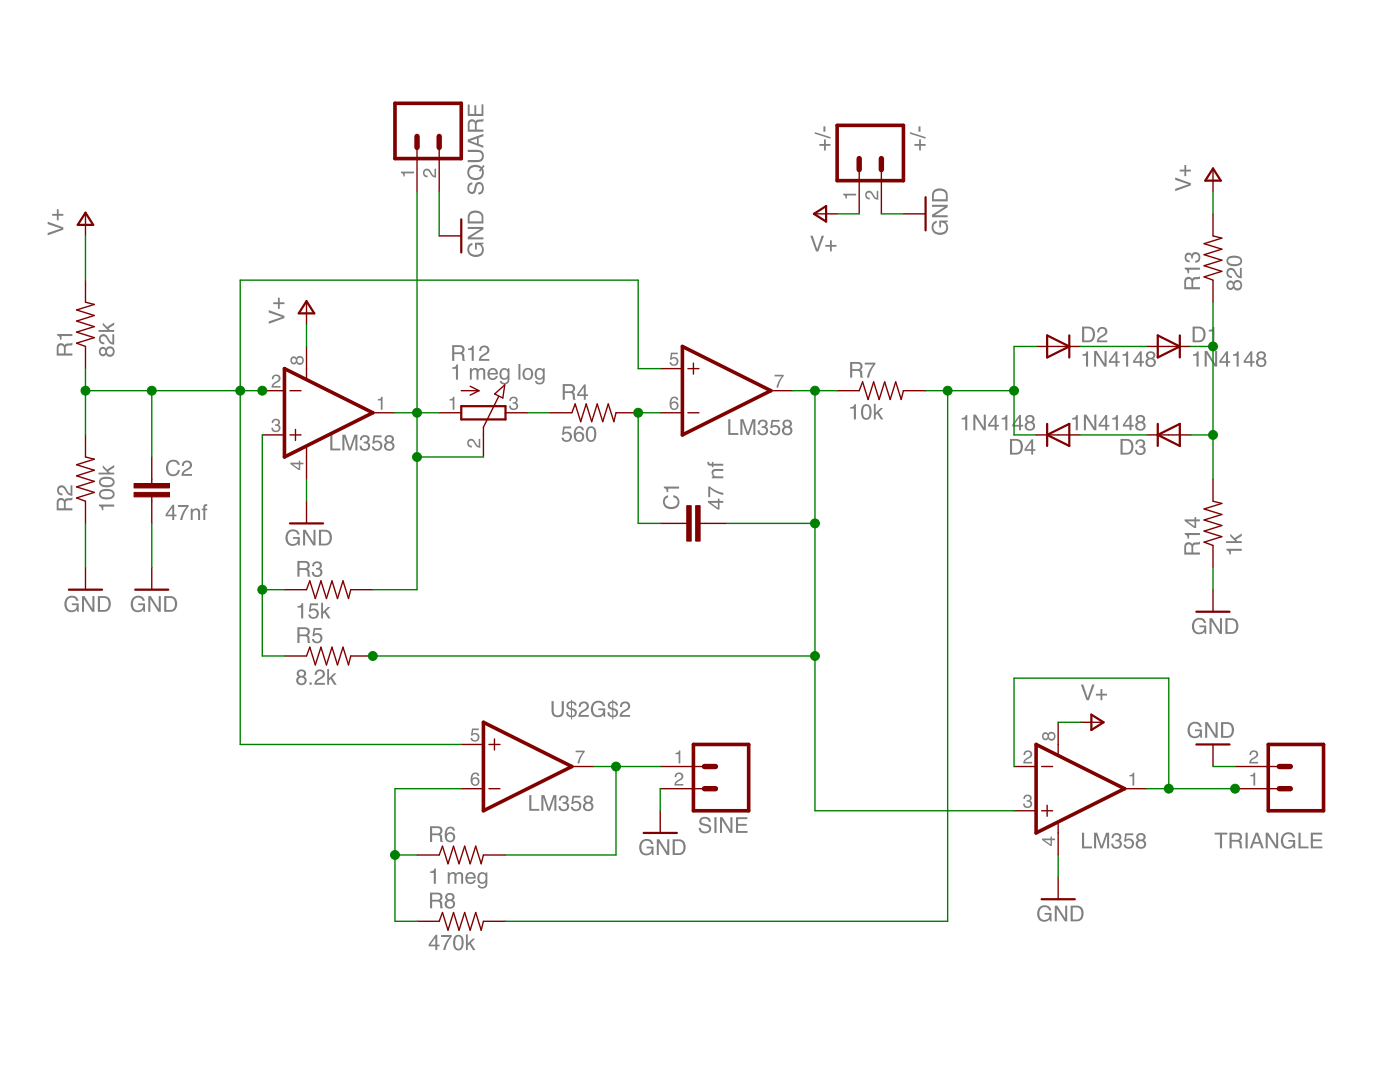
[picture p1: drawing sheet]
<svg xmlns="http://www.w3.org/2000/svg" width="279mm" height="216mm" viewBox="0 0 279 216" stroke-linecap="round" stroke-linejoin="round" font-family="sans-serif">
<g fill="#808080">
<path d="M65.9 86.7h.4v2.8h1.6v.4h-2zM68.3 86.7h.6l.9 2.7 .9-2.7h.6v3.2h-.4v-2.7l-.9 2.7h-.4l-.9-2.7v2.7h-.4zM72.1 87.1a.94 .94 0 0 1 1.2-.2 .94 .94 0 0 1 .4 1.1l-.3 .3a.91 .91 0 0 1 .4 1.1 .91 .91 0 0 1-1 .6 .94 .94 0 0 1-1.1-1.1h.4a.63 .63 0 0 0 .9 .7 .63 .63 0 0 0 .1-1.1h-.5v-.4a.54 .54 0 0 0 .8-.6 .54 .54 0 0 0-1-.2l-.2 .5h-.4zM74.6 86.9h1.5v.3h-1.3l-.1 .9a1.05 1.05 0 0 1 1.6 .9 1.05 1.05 0 0 1-1.6 .9l-.3-.3-.2-.5h.4a.67 .67 0 0 0 1 .3 .67 .67 0 0 0 .1-1 .67 .67 0 0 0-1 .1h-.4zM77.1 87.7a.55 .55 0 0 0 1.1 0 .55 .55 0 0 0-1.1 0zM77.1 89.1a.62 .62 0 0 0 1.2 0 .62 .62 0 0 0-1.2 0zM77 87.1a.9 .9 0 0 1 1.2-.2 .9 .9 0 0 1 .3 1.1l-.3 .2a.97 .97 0 0 1 .4 1.4 .97 .97 0 0 1-1.4 .3 .87 .87 0 0 1-.6-.8 .87 .87 0 0 1 .6-.9 .7 .7 0 0 1-.2-1.1z" fill-rule="evenodd"/>
<path d="M145.3 83.7h.5v2.7h1.5v.4h-2zM147.8 83.7h.6l.9 2.6 .8-2.6h.7v3.1h-.5l.1-2.7-.9 2.7h-.5l-.9-2.7 .1 2.7h-.4zM151.5 84a.94 .94 0 0 1 1.2-.2 .94 .94 0 0 1 .4 1.1l-.3 .3a.91 .91 0 0 1 .5 1.1 .91 .91 0 0 1-1.1 .6 .94 .94 0 0 1-1-1.1h.4a.63 .63 0 0 0 .8 .7 .63 .63 0 0 0 .1-1.1h-.5l.1-.4a.54 .54 0 0 0 .7-.6 .54 .54 0 0 0-1-.2l-.2 .5h-.4zM154 83.8h1.6v.4h-1.3l-.2 .8a1.05 1.05 0 0 1 1.7 .9 1.05 1.05 0 0 1-1.7 .9l-.3-.3-.2-.5h.4a.67 .67 0 0 0 1 .3 .67 .67 0 0 0 .1-1 .67 .67 0 0 0-1 .1h-.4zM156.6 84.6a.51 .51 0 0 0 1 0 .51 .51 0 0 0-1 0zM156.5 86a.62 .62 0 0 0 1.2 0 .62 .62 0 0 0-1.2 0zM156.4 84a.9 .9 0 0 1 1.2-.2 .9 .9 0 0 1 .3 1.2l-.3 .2a.97 .97 0 0 1 .4 1.3 .97 .97 0 0 1-1.4 .3 .87 .87 0 0 1-.6-.8 .87 .87 0 0 1 .6-.8 .7 .7 0 0 1-.2-1.2z" fill-rule="evenodd"/>
<path d="M215.9 166.2h.5v2.7h1.5v.4h-2zM218.3 166.2h.7l.9 2.6 .8-2.6h.6v3.1h-.4l.1-2.7-.9 2.7h-.5l-.9-2.7 .1 2.7h-.5zM222.1 166.5a.94 .94 0 0 1 1.2-.2 .94 .94 0 0 1 .4 1.1l-.3 .3a.91 .91 0 0 1 .4 1.1 .91 .91 0 0 1-1 .6 .94 .94 0 0 1-1-1.1h.4a.63 .63 0 0 0 .8 .7 .63 .63 0 0 0 .1-1.1h-.5l.1-.4a.54 .54 0 0 0 .7-.6 .54 .54 0 0 0-1-.2l-.2 .5h-.4zM224.6 166.3h1.6v.4h-1.3l-.2 .8a1.05 1.05 0 0 1 1.7 .9 1.05 1.05 0 0 1-1.7 .9l-.3-.3-.2-.5h.4a.67 .67 0 0 0 1 .3 .67 .67 0 0 0 .1-1 .67 .67 0 0 0-1 .1h-.4zM227.2 167.1a.51 .51 0 0 0 1 0 .51 .51 0 0 0-1 0zM227.1 168.5a.62 .62 0 0 0 1.2 0 .62 .62 0 0 0-1.2 0zM227 166.5a.9 .9 0 0 1 1.2-.2 .9 .9 0 0 1 .3 1.2l-.3 .2a.97 .97 0 0 1 .4 1.3 .97 .97 0 0 1-1.4 .3 .87 .87 0 0 1-.6-.8 .87 .87 0 0 1 .6-.8 .7 .7 0 0 1-.2-1.2z" fill-rule="evenodd"/>
<path d="M105.6 158.7h.5v2.7h1.5v.4h-2zM108 158.7h.6l.9 2.6 .9-2.6h.6v3.1h-.4v-2.7l-.8 2.7h-.5l-.9-2.7v2.7h-.4zM111.8 159a.94 .94 0 0 1 1.2-.2 .94 .94 0 0 1 .4 1.1l-.3 .3a.91 .91 0 0 1 .4 1.1 .91 .91 0 0 1-1 .6 .94 .94 0 0 1-1-1.1h.4a.63 .63 0 0 0 .8 .7 .63 .63 0 0 0 .1-1.1h-.5v-.4a.54 .54 0 0 0 .8-.6 .54 .54 0 0 0-1-.2l-.2 .5h-.4zM114.3 158.8h1.5v.4h-1.3l-.1 .8a1.05 1.05 0 0 1 1.7 .9 1.05 1.05 0 0 1-1.7 .9l-.3-.3-.2-.5h.4a.67 .67 0 0 0 1 .3 .67 .67 0 0 0 .1-1 .67 .67 0 0 0-1 .1h-.4zM116.9 159.6a.51 .51 0 0 0 1 0 .51 .51 0 0 0-1 0zM116.8 161a.62 .62 0 0 0 1.2 0 .62 .62 0 0 0-1.2 0zM116.7 159a.9 .9 0 0 1 1.2-.2 .9 .9 0 0 1 .3 1.2l-.3 .2a.97 .97 0 0 1 .4 1.3 .97 .97 0 0 1-1.4 .3 .87 .87 0 0 1-.6-.8 .87 .87 0 0 1 .6-.8 .7 .7 0 0 1-.2-1.2z" fill-rule="evenodd"/>
<path d="M20.1 70.2a.51 .51 0 0 0 1 0 .51 .51 0 0 0-1 0zM21.3 70.2a.65 .65 0 0 0 1.3 0 .65 .65 0 0 0-1.3 0zM20 69.5a.72 .72 0 0 1 1.2 .1 .97 .97 0 0 1 1.3-.3 .97 .97 0 0 1 .3 1.4 .87 .87 0 0 1-.8 .5 .87 .87 0 0 1-.8-.5 .81 .81 0 0 1-1.1 .3 .81 .81 0 0 1-.3-1.1zM20 66.9a1 1 0 0 1 1.6 .6l.4 .6 .4 .3v-1.7h.4v2.1a1.78 1.78 0 0 1-1.7-1.4 .61 .61 0 0 0-1 .1 .61 .61 0 0 0 .7 .8v.4a1.04 1.04 0 0 1-1-.6 1.04 1.04 0 0 1 .2-1.2zM20.5 64.4l.9 .8 1.4-.9v.5l-1.2 .7 .3 .3h.9v.4h-3.1v-.4h1.8l-1-.9z" fill-rule="evenodd"/>
<path d="M19.8 100.7h3v.4h-2.2v.7h-.3l-.1-.6-.4-.2zM20 97.9a2.3 2.3 0 0 1 2.7 .2 1.13 1.13 0 0 1-.2 1.2 1.13 1.13 0 0 1-1.2 .4 1.18 1.18 0 0 1-1.2-.4 1.18 1.18 0 0 1-.2-1.2zM20.2 98.2l-.1 .2a.69 .69 0 0 0 .9 .8h.6a.63 .63 0 0 0 .9-.3 .63 .63 0 0 0-.4-.8l-1.2-.1zM20 95.5a2.3 2.3 0 0 1 2.7 .2 1.13 1.13 0 0 1-.2 1.2 1.13 1.13 0 0 1-1.2 .3 1.18 1.18 0 0 1-1.2-.3 1.18 1.18 0 0 1-.2-1.2zM20.2 95.8l-.1 .2a.69 .69 0 0 0 .9 .8h.6a.63 .63 0 0 0 .9-.3 .63 .63 0 0 0-.4-.9h-1.2zM20.5 92.8l.9 .9 1.4-.9v.5l-1.2 .7 .3 .3h.9v.4h-3.1v-.4h1.8l-1-1z" fill-rule="evenodd"/>
<path d="M59.4 120.9l.6-.1 .2-.4h.3v3h-.4v-2.2h-.7zM61.9 120.4h1.6v.4h-1.3l-.2 .8a1.05 1.05 0 0 1 1.7 .9 1.05 1.05 0 0 1-1.6 .9l-.4-.3-.2-.5h.4a.67 .67 0 0 0 1 .4 .67 .67 0 0 0 .1-1.1 .67 .67 0 0 0-1 .2l-.4-.1zM64.1 120.3h.4v1.8l.9-1h.5l-.8 .9 .9 1.4h-.5l-.7-1.2-.3 .3v.9h-.4z" fill-rule="evenodd"/>
<path d="M112.4 85.1h1.6v.4h-1.3l-.1 .8a1.05 1.05 0 0 1 1.6 .9 1.05 1.05 0 0 1-1.6 .9l-.4-.3-.1-.5h.4a.67 .67 0 0 0 1 .4 .67 .67 0 0 0 0-1.1 .67 .67 0 0 0-1 .2l-.3-.1zM115 85.2a.9 .9 0 0 1 1-.1 .9 .9 0 0 1 .5 .8h-.4a.63 .63 0 0 0-.7-.5 .63 .63 0 0 0-.5 .8v.3a1.02 1.02 0 0 1 1.5 0 1.02 1.02 0 0 1-.1 1.5 1.02 1.02 0 0 1-1.5-.1 2.33 2.33 0 0 1 .2-2.7zM114.9 87.2a.7 .7 0 0 0 1.4 0 .7 .7 0 0 0-1.4 0zM117.4 85.2a1.12 1.12 0 0 1 1.3 .1 1.12 1.12 0 0 1 .3 1.3 1.18 1.18 0 0 1-.3 1.2 1.18 1.18 0 0 1-1.2 .3 2.14 2.14 0 0 1-.1-2.9zM117.6 85.5a2.03 2.03 0 0 0 .1 2.3 .84 .84 0 0 0 .9-1.2l-.1-.6a.56 .56 0 0 0-.3-.6 .56 .56 0 0 0-.6 .1z" fill-rule="evenodd"/>
<path d="M59.6 134.4a.51 .51 0 0 0 1 0 .51 .51 0 0 0-1 0zM59.5 135.8a.65 .65 0 0 0 1.3 0 .65 .65 0 0 0-1.3 0zM59.5 133.8a.9 .9 0 0 1 1.2-.2 .9 .9 0 0 1 .3 1.2l-.3 .2a.97 .97 0 0 1 .3 1.4 .97 .97 0 0 1-1.4 .2 .87 .87 0 0 1-.5-.8 .87 .87 0 0 1 .5-.8 .7 .7 0 0 1-.1-1.2zM61.8 136.2h.4v.4h-.4zM63.1 133.8a1 1 0 0 1 1.6 .2 1 1 0 0 1-.6 1.5l-.7 .4-.2 .4h1.6v.3h-2.1a1.78 1.78 0 0 1 1.5-1.6 .61 .61 0 0 0-.2-1.1 .61 .61 0 0 0-.8 .8h-.4zM65.3 133.5h.4v1.8l1-.9h.4l-.8 .8 .9 1.4h-.5l-.7-1.1-.3 .3v.8h-.4z" fill-rule="evenodd"/>
<path d="M85.9 173.9l.5-.1 .3-.5h.3v3h-.4v-2.1h-.7zM89.4 174.1h.3v.3a.75 .75 0 0 1 1.3 0 .75 .75 0 0 1 .9-.4 .75 .75 0 0 1 .5 .8v1.5h-.4v-1.5a.49 .49 0 0 0-.6-.4 .49 .49 0 0 0-.3 .6v1.3h-.4v-1.4a.51 .51 0 0 0-.7-.5 .51 .51 0 0 0-.3 .7v1.2h-.3zM93.2 174.4a1.04 1.04 0 0 1 1.2-.3 1.04 1.04 0 0 1 .5 1.2h-1.6a.65 .65 0 0 0 .5 .8 .65 .65 0 0 0 .7-.5h.4a1.08 1.08 0 0 1-1.4 .8 1.08 1.08 0 0 1-.6-1.5zM93.5 174.5l-.2 .5h1.3a.63 .63 0 0 0-.4-.6 .63 .63 0 0 0-.7 .1zM95.5 174.3a.86 .86 0 0 1 1.4 .1v-.3h.4v2.1a1 1 0 0 1-.8 1.1 1 1 0 0 1-1.2-.7h.4a.66 .66 0 0 0 .9 .3 .66 .66 0 0 0 .3-.9 .99 .99 0 0 1-1.3 .2 .99 .99 0 0 1-.3-1.3zM95.9 174.5a.94 .94 0 0 0 .3 1.6 .88 .88 0 0 0 .7-.9 .88 .88 0 0 0-.6-.8z" fill-rule="evenodd"/>
<path d="M169.7 81.2l.6-.1 .2-.4h.3v3h-.4v-2.2h-.7zM172.3 80.8a1.12 1.12 0 0 1 1.3 .1 1.12 1.12 0 0 1 .3 1.3 1.18 1.18 0 0 1-.3 1.2 1.18 1.18 0 0 1-1.2 .3 2.14 2.14 0 0 1-.1-2.9zM172.5 81.1a2.03 2.03 0 0 0 .2 2.3 .84 .84 0 0 0 .8-1.2v-.6a.56 .56 0 0 0-.4-.6 .56 .56 0 0 0-.6 .1zM174.4 80.6h.4v1.8l.9-1h.5l-.8 .9 .9 1.4h-.5l-.7-1.2-.3 .3v.9h-.4z" fill-rule="evenodd"/>
<path d="M86.9 187.1l-1 1.4h1zM86.9 186.5h.4v2h.4v.3h-.4v.8h-.4v-.8h-1.3v-.3zM88 186.6h2.1v.3l-.9 1.5-.3 1.2h-.4a5.6 5.6 0 0 1 1.2-2.6h-1.7zM90.9 186.7a1.12 1.12 0 0 1 1.3 .1 1.12 1.12 0 0 1 .3 1.2 1.18 1.18 0 0 1-.3 1.3 1.18 1.18 0 0 1-1.2 .2 2.14 2.14 0 0 1-.1-2.8zM91.1 187a2.03 2.03 0 0 0 .1 2.3 .84 .84 0 0 0 .9-1.2v-.7a.56 .56 0 0 0-.4-.5 .56 .56 0 0 0-.6 .1zM93 186.4h.4v1.9l.9-1h.5l-.8 .8 .9 1.5h-.5l-.7-1.2-.3 .3v.9h-.4z" fill-rule="evenodd"/>
<path d="M141.9 100.3l1.4 1v-1zM141.3 100h2v-.5h.3v.5h.7v.3h-.7v1.4h-.4l-1.9-1.4zM141.3 97.1h.4l1.5 .9 1.1 .3v.5a5.6 5.6 0 0 1-2.6-1.3v1.7h-.4zM142.2 93.8l.5-.2h1.6v.4h-1.4a.57 .57 0 0 0-.5 .7 .57 .57 0 0 0 .7 .4h1.2v.3h-2.2v-.3h.3l-.4-.6zM141.2 92.2h.3v.2l.2 .1h.4v-.3h.3v.3h1.9v.4h-1.9v.3h-.3v-.3h-.4a.59 .59 0 0 1-.5-.7z" fill-rule="evenodd"/>
<path d="M34.4 101.3l-1 1.4h1zM34.4 100.7h.4v2h.4v.3h-.4v.8h-.4v-.8h-1.4v-.4zM35.5 100.8h2.1v.3l-.9 1.5-.3 1.2h-.4a5.6 5.6 0 0 1 1.2-2.6h-1.7zM38.1 101.5h.3v.3a.81 .81 0 0 1 1-.3 .81 .81 0 0 1 .5 .8v1.5h-.4v-1.5a.57 .57 0 0 0-.7-.5 .57 .57 0 0 0-.4 .8v1.2h-.3zM40.7 100.8l.6-.2v.4h-.2l-.1 .1v.4h.3v.3h-.3v2h-.4v-2h-.3v-.3h.3z" fill-rule="evenodd"/>
<path d="M90.3 73.3l.5-.1 .3-.5h.3v3.1h-.4v-2.2h-.7zM93.8 73.5h.3v.3a.75 .75 0 0 1 1.3 0 .75 .75 0 0 1 .9-.4 .75 .75 0 0 1 .5 .8v1.6h-.4v-1.6a.49 .49 0 0 0-.6-.4 .49 .49 0 0 0-.3 .6v1.4h-.4v-1.5a.51 .51 0 0 0-.6-.5 .51 .51 0 0 0-.3 .7v1.3h-.4zM97.6 73.8a1.04 1.04 0 0 1 1.2-.3 1.04 1.04 0 0 1 .6 1.2h-1.7a.65 .65 0 0 0 .5 .8 .65 .65 0 0 0 .7-.5h.4a1.08 1.08 0 0 1-1.4 .8 1.08 1.08 0 0 1-.6-1.5zM97.9 73.9l-.2 .5h1.3a.63 .63 0 0 0-.4-.6 .63 .63 0 0 0-.7 .1zM100 73.8a.86 .86 0 0 1 1.3 0v-.3h.4v2.1a1 1 0 0 1-.8 1.1 1 1 0 0 1-1.2-.7h.4a.66 .66 0 0 0 .9 .3 .66 .66 0 0 0 .3-.9 .99 .99 0 0 1-1.3 .2 .99 .99 0 0 1-.3-1.3zM100.3 73.9a.94 .94 0 0 0 .3 1.6 .88 .88 0 0 0 .7-.9 .88 .88 0 0 0-.6-.8zM103.5 72.6h.4v3.2h-.4zM105 73.9a.86 .86 0 0 0-.3 1.1 .86 .86 0 0 0 1 .4 .98 .98 0 0 0-.4-1.7zM104.6 73.7a1.13 1.13 0 0 1 1.5 0 1.13 1.13 0 0 1 .2 1.5 1.11 1.11 0 0 1-1.5 .5 1.11 1.11 0 0 1-.5-1.6zM107 73.8a.86 .86 0 0 1 1.4 0v-.3h.3v2.1a1 1 0 0 1-.7 1.1 1 1 0 0 1-1.2-.7h.4a.66 .66 0 0 0 .9 .3 .66 .66 0 0 0 .2-.9 .99 .99 0 0 1-1.3 .2 .99 .99 0 0 1-.3-1.3zM107.3 73.9a.94 .94 0 0 0 .4 1.6 .88 .88 0 0 0 .7-.9 .88 .88 0 0 0-.7-.8z" fill-rule="evenodd"/>
<path d="M163.5 28.7h1v-.9h.3v.9h.9v.4h-.9v.9h-.3v-.9h-1zM162.6 26.4l3.1 1v.3l-3.1-1zM164.3 25.2h.4v1.1h-.4z" fill-rule="evenodd"/>
<path d="M128 167.8a1.39 1.39 0 0 1 2.4 .6h-.4a1.03 1.03 0 0 0-1.3-.6 1.03 1.03 0 0 0-.7 1.3 1.03 1.03 0 0 0 .9 1.2 1.03 1.03 0 0 0 1.1-1h-.9v-.4h1.3v1.7h-.2l-.1-.4a1.46 1.46 0 0 1-1.9 .3 1.46 1.46 0 0 1-.6-1.8zM131.1 167.5h.5l1.6 2.5v-2.5h.4v3.1h-.5l-1.6-2.5v2.5h-.4zM134.7 167.8v2.4h.7a1.22 1.22 0 0 0 1-1.2 1.22 1.22 0 0 0-1-1.2zM134.2 167.5a2.61 2.61 0 0 1 2.1 .2 1.78 1.78 0 0 1-.4 2.9h-1.7z" fill-rule="evenodd"/>
<path d="M93.6 48.8l.7-.3v.4a1.03 1.03 0 0 0-.6 1.3 1.03 1.03 0 0 0 1.2 .6 1.03 1.03 0 0 0 1.3-.8 1.03 1.03 0 0 0-1.1-1.2v1h-.3v-1.4h1.7v.3l-.4 .1a1.46 1.46 0 0 1 .2 1.8 1.46 1.46 0 0 1-1.7 .7 1.48 1.48 0 0 1-1-2.5zM93.3 45.3h3.2v.5l-2.6 1.6h2.6v.4h-3.2v-.5l2.6-1.6h-2.6zM94 42.7a1.47 1.47 0 0 0-.3 1.5h2.4v-.8a1.25 1.25 0 0 0-2.1-.7zM93.6 42.5a1.78 1.78 0 0 1 2.8 .5l.1 1.6h-3.2a2.61 2.61 0 0 1 .3-2.1z" fill-rule="evenodd"/>
<path d="M26.5 119.3a1.39 1.39 0 0 1 2.4 .6h-.4a1.03 1.03 0 0 0-1.3-.6 1.03 1.03 0 0 0-.7 1.2 1.03 1.03 0 0 0 .9 1.3 1.03 1.03 0 0 0 1.1-1h-.9v-.4h1.3v1.7h-.2l-.1-.4a1.46 1.46 0 0 1-1.9 .2 1.46 1.46 0 0 1-.6-1.7zM29.6 118.9h.5l1.6 2.6v-2.6h.4v3.2h-.5l-1.6-2.6v2.6h-.4zM33.2 119.3v2.4h.7a1.22 1.22 0 0 0 1-1.2 1.22 1.22 0 0 0-1-1.2zM32.8 118.9a2.61 2.61 0 0 1 2 .3 1.78 1.78 0 0 1-.4 2.8l-1.6 .1z" fill-rule="evenodd"/>
<path d="M207.4 181.1a1.39 1.39 0 0 1 2.4 .6h-.4a1.03 1.03 0 0 0-1.3-.6 1.03 1.03 0 0 0-.7 1.2 1.03 1.03 0 0 0 .9 1.3 1.03 1.03 0 0 0 1.2-1.1h-1v-.3h1.3v1.6h-.2l-.1-.4a1.46 1.46 0 0 1-1.9 .3 1.46 1.46 0 0 1-.6-1.7zM210.5 180.7h.5l1.6 2.5v-2.5h.4v3.1h-.5l-1.6-2.5v2.5h-.4zM214.1 181.1v2.4h.8a1.22 1.22 0 0 0 .9-1.2 1.22 1.22 0 0 0-1-1.2zM213.7 180.7a2.61 2.61 0 0 1 2 .3 1.78 1.78 0 0 1-.4 2.8h-1.6z" fill-rule="evenodd"/>
<path d="M57.4 106.1a1.39 1.39 0 0 1 2.4 .6h-.4a1.03 1.03 0 0 0-1.3-.6 1.03 1.03 0 0 0-.7 1.2 1.03 1.03 0 0 0 .9 1.3 1.03 1.03 0 0 0 1.1-1.1h-.9v-.3h1.3v1.6h-.2l-.1-.4a1.46 1.46 0 0 1-1.9 .3 1.46 1.46 0 0 1-.6-1.7zM60.5 105.7h.5l1.6 2.5v-2.5h.4v3.1h-.5l-1.6-2.5v2.5h-.4zM64.1 106.1v2.4h.7a1.22 1.22 0 0 0 1-1.2 1.22 1.22 0 0 0-1-1.2zM63.7 105.7a2.61 2.61 0 0 1 2 .3 1.78 1.78 0 0 1-.4 2.8h-1.6z" fill-rule="evenodd"/>
<path d="M13.3 119.3a1.39 1.39 0 0 1 2.4 .6h-.5a1.03 1.03 0 0 0-1.2-.6 1.03 1.03 0 0 0-.7 1.2 1.03 1.03 0 0 0 .9 1.3 1.03 1.03 0 0 0 1.1-1h-1v-.4h1.4v1.7h-.3l-.1-.4a1.46 1.46 0 0 1-1.8 .2 1.46 1.46 0 0 1-.6-1.7zM16.4 118.9h.5l1.5 2.6v-2.6h.4v3.2h-.4l-1.6-2.6v2.6h-.4zM20 119.3v2.4h.7a1.22 1.22 0 0 0 1-1.2 1.22 1.22 0 0 0-1-1.2zM19.5 118.9a2.61 2.61 0 0 1 2.1 .3 1.78 1.78 0 0 1-.4 2.8l-1.7 .1z" fill-rule="evenodd"/>
<path d="M9.5 44.2l3.1 1.2v.4l-3.1 1.2v-.5l2.7-.9-2.7-.9zM10.4 42.7h.9v-.9h.4v.9h.9v.3h-.9v1h-.4v-1h-.9z" fill-rule="evenodd"/>
<path d="M53.6 61.9l3.2 1.1v.5l-3.2 1.1v-.5l2.7-.9-2.7-.8zM54.5 60.3h1v-.9h.3v.9h1v.4h-1v.9h-.3v-.9h-1z" fill-rule="evenodd"/>
<path d="M215.7 136.6h.5l.9 2.7 .9-2.7h.4l-1.1 3.1h-.4zM219.6 137.5h.4v.9h.9v.4h-.9v.9h-.4v-.9h-.9v-.4h.9z" fill-rule="evenodd"/>
<path d="M161.7 47h.5l.9 2.7 .9-2.7h.4l-1.1 3.2h-.4zM165.6 47.9h.4v1h.9v.3h-.9v1h-.4v-1h-.9v-.3h.9z" fill-rule="evenodd"/>
<path d="M186.2 44.4l.7-.3v.4a1.03 1.03 0 0 0-.6 1.3 1.03 1.03 0 0 0 1.3 .6 1.03 1.03 0 0 0 1.2-.9 1.03 1.03 0 0 0-1-1.1v1h-.3v-1.4h1.6v.3l-.4 .1a1.46 1.46 0 0 1 .3 1.8 1.46 1.46 0 0 1-1.8 .6 1.48 1.48 0 0 1-1-2.4zM186 40.9h3.1v.4l-2.5 1.6h2.5v.5h-3.1v-.5l2.5-1.6h-2.5zM186.7 38.3a1.47 1.47 0 0 0-.3 1.5h2.4v-.8a1.25 1.25 0 0 0-2.1-.7zM186.3 38.1a1.78 1.78 0 0 1 2.8 .4v1.7h-3.1a2.61 2.61 0 0 1 .3-2.1z" fill-rule="evenodd"/>
<path d="M237.4 144.5a1.39 1.39 0 0 1 2.4 .5h-.4a1.03 1.03 0 0 0-1.3-.6 1.03 1.03 0 0 0-.7 1.3 1.03 1.03 0 0 0 .9 1.2 1.03 1.03 0 0 0 1.2-1h-1v-.3h1.4v1.6h-.3l-.1-.4a1.46 1.46 0 0 1-1.9 .3 1.46 1.46 0 0 1-.6-1.8zM240.5 144.1h.5l1.6 2.5v-2.5h.4v3.1h-.5l-1.6-2.5v2.5h-.4zM244.1 144.5v2.4h.8a1.22 1.22 0 0 0 1-1.2 1.22 1.22 0 0 0-1-1.2zM243.7 144.1a2.61 2.61 0 0 1 2.1 .3 1.78 1.78 0 0 1-.5 2.8h-1.6z" fill-rule="evenodd"/>
<path d="M234.5 35.4l3.2 1.2v.4l-3.2 1.1v-.4l2.7-.9-2.7-.9zM235.4 33.9h1v-1h.3v1h1v.3h-1v.9h-.3v-.9h-1z" fill-rule="evenodd"/>
<path d="M238.3 123.7a1.39 1.39 0 0 1 2.4 .6h-.4a1.03 1.03 0 0 0-1.3-.6 1.03 1.03 0 0 0-.7 1.2 1.03 1.03 0 0 0 .9 1.3 1.03 1.03 0 0 0 1.1-1h-.9v-.4h1.3v1.7h-.2l-.1-.4a1.46 1.46 0 0 1-1.9 .3 1.46 1.46 0 0 1-.6-1.8zM241.4 123.4h.5l1.6 2.5v-2.5h.4v3.1h-.5l-1.6-2.5v2.5h-.4zM245 123.7v2.4h.7a1.22 1.22 0 0 0 1-1.2 1.22 1.22 0 0 0-1-1.2zM244.6 123.4a2.61 2.61 0 0 1 2 .2 1.78 1.78 0 0 1-.4 2.8l-1.6 .1z" fill-rule="evenodd"/>
<path d="M245.1 56.9a.51 .51 0 0 0 1 0 .51 .51 0 0 0-1 0zM246.4 56.9a.62 .62 0 0 0 1.2 0 .62 .62 0 0 0-1.2 0zM245 56.2a.72 .72 0 0 1 1.2 .2 .97 .97 0 0 1 1.4-.4 .97 .97 0 0 1 .2 1.4 .87 .87 0 0 1-.8 .6 .87 .87 0 0 1-.8-.6 .81 .81 0 0 1-1.1 .3 .81 .81 0 0 1-.3-1.1zM245 53.7a1 1 0 0 1 1.7 .5l.3 .6 .4 .3v-1.6h.4v2a1.78 1.78 0 0 1-1.6-1.4 .61 .61 0 0 0-1.1 .2 .61 .61 0 0 0 .7 .8v.4a1.04 1.04 0 0 1-1-.6 1.04 1.04 0 0 1 .2-1.2zM245 51.4a2.3 2.3 0 0 1 2.7 .2 1.13 1.13 0 0 1-.1 1.2 1.13 1.13 0 0 1-1.3 .3 1.18 1.18 0 0 1-1.2-.3 1.18 1.18 0 0 1-.2-1.2zM245.3 51.7l-.2 .1a.69 .69 0 0 0 .9 .9h.7a.63 .63 0 0 0 .8-.4 .63 .63 0 0 0-.4-.8l-1.1-.1z" fill-rule="evenodd"/>
<path d="M244.8 109.5h3v.4h-2.1v.7h-.3l-.2-.6-.4-.2zM245.5 106.5l.9 .9 1.4-.9v.4l-1.1 .8 .3 .3h.8v.3h-3.1v-.3h1.8l-1-1z" fill-rule="evenodd"/>
<path d="M238.1 70.7l.6-.1 .2-.5h.3v3h-.4v-2.1h-.7zM240.4 70h.5l1.6 2.6v-2.6h.4v3.1h-.5l-1.6-2.5v2.5h-.4zM244.7 70.7l-1 1.4h1zM244.7 70.1h.4v2h.4v.3h-.4v.7h-.4v-.7h-1.4v-.4zM246.1 70.7l.6-.1 .2-.5h.3v3h-.4v-2.1h-.7zM249.5 70.7l-.9 1.4h.9zM249.6 70.1h.3v2h.5v.3h-.5v.7h-.4v-.7h-1.3v-.4zM251.2 70.9a.51 .51 0 0 0 1 0 .51 .51 0 0 0-1 0zM251.1 72.3a.62 .62 0 0 0 1.2 0 .62 .62 0 0 0-1.2 0zM251 70.3a.9 .9 0 0 1 1.2-.1 .9 .9 0 0 1 .3 1.1l-.3 .2a.97 .97 0 0 1 .4 1.4 .97 .97 0 0 1-1.4 .2 .87 .87 0 0 1-.6-.8 .87 .87 0 0 1 .6-.8 .7 .7 0 0 1-.2-1.2z" fill-rule="evenodd"/>
<path d="M216 70.7l.6-.1 .2-.5h.3v3h-.4v-2.1h-.7zM218.4 70h.5l1.5 2.6v-2.6h.4v3.1h-.4l-1.6-2.5v2.5h-.4zM222.6 70.7l-1 1.4h1zM222.7 70.1h.3v2h.5v.3h-.5v.7h-.4v-.7h-1.3v-.4zM224 70.7l.6-.1 .2-.5h.3v3h-.4v-2.1h-.7zM227.5 70.7l-1 1.4h1zM227.5 70.1h.4v2h.4v.3h-.4v.7h-.4v-.7h-1.4v-.4zM229.1 70.9a.51 .51 0 0 0 1 0 .51 .51 0 0 0-1 0zM229 72.3a.65 .65 0 0 0 1.3 0 .65 .65 0 0 0-1.3 0zM228.9 70.3a.9 .9 0 0 1 1.2-.1 .9 .9 0 0 1 .3 1.1l-.2 .2a.97 .97 0 0 1 .3 1.4 .97 .97 0 0 1-1.4 .2 .87 .87 0 0 1-.5-.8 .87 .87 0 0 1 .5-.8 .7 .7 0 0 1-.2-1.2z" fill-rule="evenodd"/>
<path d="M214 83.4l.6-.1 .2-.5h.3v3.1h-.4v-2.2h-.7zM216.3 82.7h.5l1.6 2.6v-2.6h.4v3.2h-.5l-1.6-2.6v2.6h-.4zM220.6 83.4l-1 1.4h1zM220.6 82.8h.4v2h.4v.3h-.4v.8h-.4v-.8h-1.4v-.4zM222 83.4l.6-.1 .2-.5h.3v3.1h-.4v-2.2h-.7zM225.4 83.4l-1 1.4h1zM225.5 82.8h.3v2h.5v.3h-.5v.8h-.4v-.8h-1.3v-.4zM227.1 83.6a.51 .51 0 0 0 1 0 .51 .51 0 0 0-1 0zM227 85a.62 .62 0 0 0 1.2 0 .62 .62 0 0 0-1.2 0zM226.9 83a.9 .9 0 0 1 1.2-.1 .9 .9 0 0 1 .3 1.1l-.3 .2a.97 .97 0 0 1 .4 1.4 .97 .97 0 0 1-1.4 .2 .87 .87 0 0 1-.6-.8 .87 .87 0 0 1 .6-.8 .7 .7 0 0 1-.2-1.2z" fill-rule="evenodd"/>
<path d="M191.9 83.4l.6-.1 .2-.5h.3v3.1h-.4v-2.2h-.7zM194.3 82.7h.5l1.5 2.6v-2.6h.4v3.2h-.4l-1.6-2.6v2.6h-.4zM198.5 83.4l-1 1.4h1zM198.6 82.8h.3v2h.4v.3h-.4v.8h-.4v-.8h-1.3v-.4zM199.9 83.4l.6-.1 .2-.5h.3v3.1h-.4v-2.2h-.7zM203.4 83.4l-1 1.4h1zM203.4 82.8h.3v2h.5v.3h-.5v.8h-.3v-.8h-1.4v-.4zM205 83.6a.51 .51 0 0 0 1 0 .51 .51 0 0 0-1 0zM204.9 85a.65 .65 0 0 0 1.3 0 .65 .65 0 0 0-1.3 0zM204.8 83a.9 .9 0 0 1 1.2-.1 .9 .9 0 0 1 .3 1.1l-.2 .2a.97 .97 0 0 1 .3 1.4 .97 .97 0 0 1-1.4 .2 .87 .87 0 0 1-.5-.8 .87 .87 0 0 1 .5-.8 .7 .7 0 0 1-.2-1.2z" fill-rule="evenodd"/>
<path d="M54.5 83.7a.76 .76 0 0 1 1.1-.1 .76 .76 0 0 1 .1 1.1l-.2 .1a.81 .81 0 0 1 .4 1.1 .81 .81 0 0 1-1.1 .3l-.4-.2-.2-.4v-.2h.3a.54 .54 0 0 0 .5 .6 .54 .54 0 0 0 .6-.5 .54 .54 0 0 0-.6-.5l-.1-.3a.48 .48 0 0 0 .6-.3 .48 .48 0 0 0-.2-.6 .48 .48 0 0 0-.7 .3l-.1 .3h-.3z" fill-rule="evenodd"/>
<path d="M54.6 74.9a.85 .85 0 0 1 1.3 .2 .85 .85 0 0 1-.6 1.3l-.5 .3-.2 .3h1.4v.3h-1.8a1.47 1.47 0 0 1 1.1-1.3 .52 .52 0 0 0 .3-.7 .52 .52 0 0 0-.7-.3 .52 .52 0 0 0-.3 .7h-.4z" fill-rule="evenodd"/>
<path d="M75.4 79.7l.5-.2 .2-.3h.2v2.6h-.3v-1.9h-.6z" fill-rule="evenodd"/>
<path d="M58.2 71.9a.45 .45 0 0 0 .9 0 .45 .45 0 0 0-.9 0zM59.3 71.9a.55 .55 0 0 0 1.1 0 .55 .55 0 0 0-1.1 0zM58.1 71.3l.5-.2 .6 .3a.81 .81 0 0 1 1.2-.1 .81 .81 0 0 1 0 1.2 .81 .81 0 0 1-1.2-.1 .72 .72 0 0 1-1.1 .1 .72 .72 0 0 1-.1-1z" fill-rule="evenodd"/>
<path d="M58.5 92.7l1.1 .8v-.8zM57.9 92.3h1.7v-.4h.3v.4h.7v.3h-.7v1.2h-.3l-1.7-1.2z" fill-rule="evenodd"/>
<path d="M133.9 70.4h1.4v.3h-1.2l-.1 .7a.89 .89 0 0 1 1.3 .4 .89 .89 0 0 1-.6 1.2 .89 .89 0 0 1-1.1-.7h.3a.58 .58 0 0 0 .9 .2 .58 .58 0 0 0 .1-.9 .58 .58 0 0 0-.9 .2h-.3z" fill-rule="evenodd"/>
<path d="M134.1 79.3a.77 .77 0 0 1 .8-.2 .77 .77 0 0 1 .5 .7h-.4a.54 .54 0 0 0-.6-.4 .54 .54 0 0 0-.4 .7v.3a.86 .86 0 0 1 1.2 .1 .86 .86 0 0 1-.2 1.3 .86 .86 0 0 1-1.2-.4 2.09 2.09 0 0 1 .3-2.1zM134 80.9a.56 .56 0 0 0 1.1 0 .56 .56 0 0 0-1.1 0z" fill-rule="evenodd"/>
<path d="M154.6 74.8h1.8v.3l-.8 1.3-.3 .9h-.3l.2-.7 .8-1.5h-1.4z" fill-rule="evenodd"/>
<path d="M204.5 158.7a.76 .76 0 0 1 1.1-.1 .76 .76 0 0 1 .1 1.1l-.1 .1a.81 .81 0 0 1 .3 1.1 .81 .81 0 0 1-1.1 .3l-.4-.2-.2-.4v-.2h.3a.54 .54 0 0 0 .5 .6 .54 .54 0 0 0 .6-.5 .54 .54 0 0 0-.6-.5l-.1-.3a.48 .48 0 0 0 .6-.3 .48 .48 0 0 0-.2-.6 .48 .48 0 0 0-.7 .3v.3h-.4z" fill-rule="evenodd"/>
<path d="M204.6 149.9a.85 .85 0 0 1 1.3 .2 .85 .85 0 0 1-.6 1.3l-.5 .3-.2 .3h1.4v.3h-1.8a1.47 1.47 0 0 1 1.2-1.3 .52 .52 0 0 0 .2-.7 .52 .52 0 0 0-.7-.3 .52 .52 0 0 0-.3 .7h-.3z" fill-rule="evenodd"/>
<path d="M225.4 154.7l.5-.2 .2-.3h.3v2.6h-.4v-1.9h-.6z" fill-rule="evenodd"/>
<path d="M208.2 146.9a.45 .45 0 0 0 .9 0 .45 .45 0 0 0-.9 0zM209.3 146.9a.55 .55 0 0 0 1.1 0 .55 .55 0 0 0-1.1 0zM208.2 146.3l.4-.2 .6 .3a.81 .81 0 0 1 1.2-.1 .81 .81 0 0 1 0 1.2 .81 .81 0 0 1-1.2-.1 .72 .72 0 0 1-1.1 .1 .72 .72 0 0 1-.1-1z" fill-rule="evenodd"/>
<path d="M208.5 167.7l1.1 .8v-.8zM208 167.3h1.6v-.4h.3v.4h.7v.3h-.7v1.2h-.3l-1.6-1.2z" fill-rule="evenodd"/>
<path d="M94.2 145.4h1.3v.3h-1.1l-.1 .7a.89 .89 0 0 1 1.3 .4 .89 .89 0 0 1-.6 1.2 .89 .89 0 0 1-1.1-.7h.3a.58 .58 0 0 0 .9 .2 .58 .58 0 0 0 .1-.9 .58 .58 0 0 0-.9 .2h-.3z" fill-rule="evenodd"/>
<path d="M94.4 154.3a.77 .77 0 0 1 .8-.2 .77 .77 0 0 1 .4 .7h-.3a.54 .54 0 0 0-.6-.4 .54 .54 0 0 0-.4 .7v.3a.86 .86 0 0 1 1.2 .1 .86 .86 0 0 1-.2 1.3 .86 .86 0 0 1-1.2-.4 2.09 2.09 0 0 1 .3-2.1zM94.3 155.9a.56 .56 0 0 0 1.1 0 .56 .56 0 0 0-1.1 0z" fill-rule="evenodd"/>
<path d="M114.9 149.8h1.8v.3l-.8 1.3-.3 .9h-.4l.2-.7 .9-1.5h-1.4z" fill-rule="evenodd"/>
<path d="M110.1 139.9h.4v1.9a.81 .81 0 0 0 .8 .9 .81 .81 0 0 0 .8-.9v-1.9h.4v1.8a1.25 1.25 0 0 1-1.2 1.4 1.25 1.25 0 0 1-1.2-1.4zM114.2 141.7v1.1a.56 .56 0 0 0 .5-.6 .56 .56 0 0 0-.5-.5zM113.6 140.4l-.1 .5 .5 .4v-1.1zM113.3 140.2l.7-.3v-.3h.2v.3l.6 .3 .2 .6h-.3l-.2-.4-.3-.1v1a.92 .92 0 0 1 .9 .9 .92 .92 0 0 1-.9 .9v.4h-.2v-.4l-.7-.2-.3-.6v-.2h.4l.2 .6 .4 .1v-1.2a.85 .85 0 0 1-.9-.5 .85 .85 0 0 1 .2-.9zM115.8 140.2a1 1 0 0 1 1.6 .2 1 1 0 0 1-.7 1.5l-.6 .4-.3 .4h1.7v.3h-2.1a1.78 1.78 0 0 1 1.4-1.6 .61 .61 0 0 0-.1-1.1 .61 .61 0 0 0-.8 .8h-.4zM118.3 140.3a1.39 1.39 0 0 1 2.4 .6h-.4a1.03 1.03 0 0 0-1.3-.7 1.03 1.03 0 0 0-.6 1.3 1.03 1.03 0 0 0 .8 1.2 1.03 1.03 0 0 0 1.2-1h-1v-.3h1.4v1.6h-.3l-.1-.4a1.46 1.46 0 0 1-1.8 .3 1.46 1.46 0 0 1-.7-1.8zM122.4 141.7v1.1a.56 .56 0 0 0 .6-.6 .56 .56 0 0 0-.6-.5zM121.8 140.4l-.1 .5 .5 .4v-1.1zM121.5 140.2l.7-.3v-.3h.2v.3l.6 .3 .3 .6h-.4l-.2-.4-.3-.1v1a.92 .92 0 0 1 1 .9 .92 .92 0 0 1-1 .9v.4h-.2v-.4l-.7-.2-.3-.6v-.2h.4l.2 .6 .4 .1v-1.2a.85 .85 0 0 1-.8-.5 .85 .85 0 0 1 .1-.9zM124 140.2a1 1 0 0 1 1.6 .2 1 1 0 0 1-.6 1.5l-.6 .4-.3 .4h1.7v.3h-2.1a1.78 1.78 0 0 1 1.4-1.6 .61 .61 0 0 0-.2-1.1 .61 .61 0 0 0-.8 .8h-.4z" fill-rule="evenodd"/>
<path d="M11.9 69l-.2 .3v1.2h1.1v-.9a.55 .55 0 0 0-.3-.6 .55 .55 0 0 0-.6 0zM11.6 68.7l.7-.2 .6 .4a1.7 1.7 0 0 1 1.4-.5h.1v.5l-1 .1-.2 .2-.1 1.3h1.3v.5h-3.1v-1.7zM11.4 66.6h3v.5h-2.1v.7h-.3l-.1-.6-.5-.2z" fill-rule="evenodd"/>
<path d="M11.9 99.9l-.2 .3v1.2h1.1v-1a.55 .55 0 0 0-.3-.6 .55 .55 0 0 0-.6 .1zM11.6 99.6l.7-.2 .6 .4a1.7 1.7 0 0 1 1.4-.5l.1-.1v.6l-1 .1-.2 .2-.1 1.3h1.3v.4h-3.1v-1.6zM11.7 97.1a1 1 0 0 1 1.6 .5l.4 .6 .4 .3v-1.7h.3v2.1a1.78 1.78 0 0 1-1.6-1.4 .61 .61 0 0 0-1.1 .2 .61 .61 0 0 0 .8 .8v.4a1.04 1.04 0 0 1-1.1-.6 1.04 1.04 0 0 1 .3-1.2z" fill-rule="evenodd"/>
<path d="M59.8 112.3v1.1h1a.54 .54 0 0 0 .6-.5 .54 .54 0 0 0-.6-.6zM59.4 111.9h1.4a.86 .86 0 0 1 1 .6 .86 .86 0 0 1-.4 1 1.7 1.7 0 0 1 .5 1.4v.2h-.5l-.1-1.1-.2-.2-1.3-.1v1.4h-.4zM62.6 112.2a.94 .94 0 0 1 1.1-.1 .94 .94 0 0 1 .5 1l-.4 .3a.91 .91 0 0 1 .5 1.2 .91 .91 0 0 1-1.1 .5 .94 .94 0 0 1-1-1h.4a.63 .63 0 0 0 .9 .7 .63 .63 0 0 0 .1-1.1h-.5v-.4a.54 .54 0 0 0 .7-.6 .54 .54 0 0 0-.9-.2l-.2 .5h-.4z" fill-rule="evenodd"/>
<path d="M112.7 77v1.1h1a.54 .54 0 0 0 .7-.5 .54 .54 0 0 0-.6-.6zM112.3 76.6h1.4a.86 .86 0 0 1 1 .6 .86 .86 0 0 1-.4 1 1.7 1.7 0 0 1 .5 1.4l.1 .2h-.5l-.1-1.1-.2-.2-1.4-.1v1.4h-.4zM116.5 77.3l-1 1.4h1zM116.6 76.7h.3v2h.4v.3h-.4v.8h-.4v-.8h-1.3v-.4z" fill-rule="evenodd"/>
<path d="M59.8 125.5v1.1h1a.54 .54 0 0 0 .6-.5 .54 .54 0 0 0-.6-.6zM59.4 125.2h1.4a.86 .86 0 0 1 1 .5 .86 .86 0 0 1-.4 1.1 1.7 1.7 0 0 1 .5 1.4v.1h-.5l-.1-1.1-.2-.2h-1.3v1.3h-.4zM62.6 125.3h1.6v.4h-1.3l-.1 .8a1.05 1.05 0 0 1 1.6 .9 1.05 1.05 0 0 1-1.6 .9l-.4-.3-.1-.5h.4a.67 .67 0 0 0 1 .3 .67 .67 0 0 0 0-1 .67 .67 0 0 0-1 .2l-.3-.1z" fill-rule="evenodd"/>
<path d="M86.2 165.2v1.1h1a.54 .54 0 0 0 .7-.5 .54 .54 0 0 0-.6-.6zM85.8 164.9h1.5a.86 .86 0 0 1 1 .5 .86 .86 0 0 1-.4 1.1 1.7 1.7 0 0 1 .4 1.4l.1 .1h-.5l-.1-1.1-.2-.2h-1.4v1.3h-.4zM89.3 165.1a.9 .9 0 0 1 .9-.1 .9 .9 0 0 1 .6 .8h-.4a.63 .63 0 0 0-.8-.5 .63 .63 0 0 0-.4 .8l-.1 .3a1.02 1.02 0 0 1 1.5 0 1.02 1.02 0 0 1-.1 1.5 1.02 1.02 0 0 1-1.4-.1 2.33 2.33 0 0 1 .2-2.7zM89.2 167.1a.66 .66 0 0 0 1.3 0 .66 .66 0 0 0-1.3 0z" fill-rule="evenodd"/>
<path d="M170.1 72.6v1.1h1a.54 .54 0 0 0 .6-.5 .54 .54 0 0 0-.6-.6zM169.7 72.2h1.4a.86 .86 0 0 1 1 .6 .86 .86 0 0 1-.4 1 1.7 1.7 0 0 1 .5 1.4l.1 .2h-.6l-.1-1.1-.2-.2-1.3-.1v1.4h-.4zM172.6 72.4h2.1v.3l-.9 1.5-.4 1.2h-.4a5.6 5.6 0 0 1 1.3-2.7h-1.7z" fill-rule="evenodd"/>
<path d="M86.2 178.5v1h1a.54 .54 0 0 0 .7-.5 .54 .54 0 0 0-.6-.5zM85.8 178.1h1.5a.86 .86 0 0 1 1 .5 .86 .86 0 0 1-.4 1.1 1.7 1.7 0 0 1 .4 1.4l.1 .1h-.5l-.1-1-.2-.2-1.4-.1v1.3h-.4zM89.2 179a.55 .55 0 0 0 1.1 0 .55 .55 0 0 0-1.1 0zM89.2 180.4a.62 .62 0 0 0 1.2 0 .62 .62 0 0 0-1.2 0zM89.1 178.4a.9 .9 0 0 1 1.2-.2 .9 .9 0 0 1 .3 1.2l-.3 .2a.97 .97 0 0 1 .3 1.4 .97 .97 0 0 1-1.3 .2 .87 .87 0 0 1-.6-.8 .87 .87 0 0 1 .6-.8 .7 .7 0 0 1-.2-1.2z" fill-rule="evenodd"/>
<path d="M132.6 99.2l.7-.4v.5a1.01 1.01 0 0 0-.6 1.2 1.01 1.01 0 0 0 1.3 .7 .98 .98 0 0 0 1.2-.8 .98 .98 0 0 0-.8-1.2v-.4a1.41 1.41 0 0 1 1.2 1.6 1.41 1.41 0 0 1-1.7 1.2 1.46 1.46 0 0 1-1.4-.8 1.46 1.46 0 0 1 .1-1.6zM132.5 97.1h3v.4h-2.1v.7h-.3l-.2-.6-.4-.2z" fill-rule="evenodd"/>
<path d="M33.5 92.2a1.36 1.36 0 0 1 1.3-.5 1.36 1.36 0 0 1 1.1 1.1h-.4a1.01 1.01 0 0 0-1.3-.6 1.01 1.01 0 0 0-.6 1.2 .98 .98 0 0 0 .7 1.2 .98 .98 0 0 0 1.2-.8h.4a1.41 1.41 0 0 1-1.6 1.2 1.41 1.41 0 0 1-1.2-1.7l.1-.6zM36.6 92.1a1 1 0 0 1 1.6 .2 1 1 0 0 1-.7 1.5l-.6 .4-.3 .4h1.7v.3h-2.1a1.78 1.78 0 0 1 1.4-1.6 .61 .61 0 0 0-.1-1.1 .61 .61 0 0 0-.8 .8h-.4z" fill-rule="evenodd"/>
<path d="M90.7 69.2v1.1h.9a.54 .54 0 0 0 .7-.5 .54 .54 0 0 0-.6-.6zM90.2 68.9h1.5a.86 .86 0 0 1 1 .5 .86 .86 0 0 1-.4 1.1 1.7 1.7 0 0 1 .5 1.4v.1h-.5l-.1-1.1-.2-.2h-1.3v1.3h-.5zM93.4 69.5l.6-.1 .2-.4h.3v3h-.4v-2.2h-.7zM95.9 69.2a1 1 0 0 1 1.6 .2 1 1 0 0 1-.6 1.4l-.6 .4-.3 .4h1.7v.4h-2.1a1.78 1.78 0 0 1 1.4-1.6 .61 .61 0 0 0-.2-1.1 .61 .61 0 0 0-.8 .7h-.4z" fill-rule="evenodd"/>
<path d="M89.7 79.7l.5-.2 .2-.3h.3v2.6h-.4v-1.9h-.6z" fill-rule="evenodd"/>
<path d="M101.9 79.3a.76 .76 0 0 1 1.1-.1 .76 .76 0 0 1 .1 1.1l-.1 .1a.81 .81 0 0 1 .3 1.1 .81 .81 0 0 1-1.1 .3l-.4-.2-.2-.4v-.2h.3a.54 .54 0 0 0 .5 .6 .54 .54 0 0 0 .6-.5 .54 .54 0 0 0-.6-.6l-.1-.2a.48 .48 0 0 0 .6-.3 .48 .48 0 0 0-.2-.6 .48 .48 0 0 0-.6 .3l-.1 .3h-.3z" fill-rule="evenodd"/>
<path d="M93.5 87.8a.97 .97 0 0 1 1.5 .7l.5 .5v-1.4h.4v1.8a1.47 1.47 0 0 1-1.4-1.2 .52 .52 0 0 0-.7-.2 .52 .52 0 0 0-.3 .6 .52 .52 0 0 0 .7 .4v.3a.88 .88 0 0 1-.9-.5 .88 .88 0 0 1 .2-1z" fill-rule="evenodd"/>
<path d="M249.5 154.7l.5-.2 .2-.3h.3v2.6h-.4v-1.9h-.6z" fill-rule="evenodd"/>
<path d="M249.7 149.9a.85 .85 0 0 1 1.3 .2 .85 .85 0 0 1-.6 1.3l-.5 .3-.2 .3h1.4v.3h-1.8a1.47 1.47 0 0 1 1.2-1.3 .52 .52 0 0 0 .2-.7 .52 .52 0 0 0-.7-.3 .52 .52 0 0 0-.3 .7h-.3z" fill-rule="evenodd"/>
<path d="M242.4 166.2h2.5v.3h-1v2.8h-.4v-2.8h-1.1zM245.8 166.5v1.1h1a.54 .54 0 0 0 .6-.5 .54 .54 0 0 0-.6-.6zM245.4 166.2h1.4a.86 .86 0 0 1 1 .5 .86 .86 0 0 1-.4 1 1.7 1.7 0 0 1 .5 1.4l.1 .2h-.5l-.2-1.1-.1-.2-1.4-.1v1.4h-.4zM248.6 166.2h.4v3.1h-.4zM250.8 166.6l-.5 1.4h1zM250.6 166.2h.5l1.1 3.1h-.5l-.3-1h-1.2l-.3 1h-.5zM252.6 166.2h.5l1.6 2.5v-2.5h.4v3.1h-.5l-1.6-2.6v2.6h-.4zM256.1 166.5a1.39 1.39 0 0 1 2.3 .6h-.4a1.03 1.03 0 0 0-1.3-.6 1.03 1.03 0 0 0-.6 1.2 1.03 1.03 0 0 0 .9 1.3 1.03 1.03 0 0 0 1.1-1h-1v-.4h1.4v1.7h-.3l-.1-.4a1.46 1.46 0 0 1-1.8 .3 1.46 1.46 0 0 1-.6-1.8zM259.1 166.2h.5v2.7h1.5v.4h-2zM261.6 166.2h2.3v.3h-1.9v1h1.7v.3h-1.7v1.1h1.9v.4h-2.3z" fill-rule="evenodd"/>
<path d="M139.8 163.3a1.23 1.23 0 0 1 2 .7h-.3a.78 .78 0 0 0-.8-.6 .78 .78 0 0 0-.7 .5 1.93 1.93 0 0 0 1.5 .7 .95 .95 0 0 1 .3 1.2 .95 .95 0 0 1-1.1 .5l-.7-.2a.99 .99 0 0 1-.6-.9h.4a.87 .87 0 0 0 .8 .7 .87 .87 0 0 0 .9-.5l-.3-.4a2.22 2.22 0 0 1-1.6-.8v-.5zM142.6 163.1h.4v3.1h-.4zM143.7 163.1h.5l1.6 2.5v-2.5h.4v3.1h-.5l-1.6-2.5v2.5h-.4zM146.9 163.1h2.3v.3h-1.9v1h1.7v.4h-1.7v1h1.9v.4h-2.3z" fill-rule="evenodd"/>
<path d="M134.8 150.2l.5-.1 .2-.4h.3v2.6h-.4v-1.8h-.6z" fill-rule="evenodd"/>
<path d="M134.9 154.3a.85 .85 0 0 1 1.4 .2 .85 .85 0 0 1-.6 1.3l-.5 .3-.3 .3h1.5v.4h-1.8a1.47 1.47 0 0 1 1.1-1.4 .52 .52 0 0 0 .2-.7 .52 .52 0 0 0-.6-.3 .52 .52 0 0 0-.3 .7h-.4z" fill-rule="evenodd"/>
<path d="M93.7 36.6l.6-.2v.4a.78 .78 0 0 0-.7 .7 .78 .78 0 0 0 .6 .8 1.93 1.93 0 0 0 .7-1.6 .95 .95 0 0 1 1.2-.3 .95 .95 0 0 1 .5 1.2l-.2 .7a.99 .99 0 0 1-.9 .5v-.4a.87 .87 0 0 0 .7-.7 .87 .87 0 0 0-.5-1l-.5 .3a2.22 2.22 0 0 1-.7 1.7 1.16 1.16 0 0 1-1.3-.8 1.16 1.16 0 0 1 .5-1.3zM93.6 33.4a1.92 1.92 0 0 1 2.5-.1l.4-.4 .2 .2-.3 .5a1.64 1.64 0 0 1-1.5 2.4 1.64 1.64 0 0 1-1.5-2.3zM94 33.6a1.16 1.16 0 0 0-.1 1.5 1.16 1.16 0 0 0 1.4 .4 1.09 1.09 0 0 0 .8-1.6l-.3 .4-.2-.2 .3-.4a1.63 1.63 0 0 0-1.9-.1zM93.3 29.9h1.8a1.25 1.25 0 0 1 1.5 1.2 1.25 1.25 0 0 1-1.5 1.3h-1.8v-.5h2a.81 .81 0 0 0 .9-.8 .81 .81 0 0 0-.9-.8h-2zM93.8 28.1l1.4 .5v-1zM93.3 27.9l3.2-1.2v.5l-1 .3v1.2l1 .4v.4l-3.2-1.2zM93.9 24.3l-.2 .3v1.3h1.1v-1a.55 .55 0 0 0-.3-.6 .55 .55 0 0 0-.6 0zM93.6 24l.8-.2 .5 .4a1.7 1.7 0 0 1 1.4-.4l.2-.1v.5l-1.1 .1-.2 .2-.1 1.4h1.4v.4h-3.2l.1-1.7zM93.3 20.9h.4v1.8h1v-1.7h.3v1.7h1.1v-1.9h.4v2.3h-3.2z" fill-rule="evenodd"/>
<path d="M80 34.2h2.6v.4h-1.8v.6h-.3l-.1-.5-.4-.2z" fill-rule="evenodd"/>
<path d="M84.7 33.9a.97 .97 0 0 1 1.5 .7l.5 .5v-1.4h.3v1.7a1.47 1.47 0 0 1-1.3-1.1 .52 .52 0 0 0-.7-.2 .52 .52 0 0 0-.3 .6 .52 .52 0 0 0 .6 .3v.4a.88 .88 0 0 1-.9-.5 .88 .88 0 0 1 .3-1z" fill-rule="evenodd"/>
<path d="M182.5 28.7h.9v-.9h.4v.9h.9v.4h-.9v.9h-.4v-.9h-.9zM181.6 26.4l3.1 1v.3l-3.1-1zM183.3 25.2h.4v1.1h-.4z" fill-rule="evenodd"/>
<path d="M168.3 38.7h2.6v.3h-1.9v.6h-.2l-.1-.5-.4-.2z" fill-rule="evenodd"/>
<path d="M172.9 38.3a.97 .97 0 0 1 1.5 .7l.6 .5v-1.4h.3v1.8a1.47 1.47 0 0 1-1.4-1.2 .52 .52 0 0 0-.7-.2 .52 .52 0 0 0-.2 .6 .52 .52 0 0 0 .6 .4v.3a.88 .88 0 0 1-.9-.5 .88 .88 0 0 1 .2-1z" fill-rule="evenodd"/>
<path d="M236.9 55.8l-.2 .3v1.2h1.1v-1a.55 .55 0 0 0-.3-.6 .55 .55 0 0 0-.6 .1zM236.6 55.4l.8-.1 .5 .4a1.7 1.7 0 0 1 1.4-.5l.2-.1v.5l-1.1 .2-.2 .2-.1 1.3h1.4v.4h-3.2l.1-1.7zM236.4 53.4h3.1v.4h-2.2v.7h-.3l-.1-.5-.5-.3zM236.6 50.7a.74 .74 0 0 1 1.3 .1 .91 .91 0 0 1 1.1-.5 .91 .91 0 0 1 .6 1.1 .94 .94 0 0 1-1.1 1v-.4a.63 .63 0 0 0 .7-.8 .63 .63 0 0 0-1.1-.2v.6l-.4-.1a.54 .54 0 0 0-.6-.7 .54 .54 0 0 0-.2 1l.5 .2v.4a1.01 1.01 0 0 1-.9-.6 1.01 1.01 0 0 1 .1-1.1z" fill-rule="evenodd"/>
<path d="M236.9 108.7l-.2 .3v1.2h1.1v-.9a.55 .55 0 0 0-.3-.6 .55 .55 0 0 0-.6 0zM236.6 108.4l.8-.2 .5 .4a1.7 1.7 0 0 1 1.4-.5h.2v.5l-1.1 .1-.2 .2-.1 1.3h1.4v.5h-3.2l.1-1.7zM236.4 106.4h3.1v.4h-2.2v.7h-.3l-.1-.6-.5-.2zM237 104l1.4 1v-1zM236.4 103.6h2v-.4h.3v.4h.8v.4h-.8v1.4h-.3l-2-1.4z" fill-rule="evenodd"/>
<path d="M238.4 65.5v2.4h.8a1.22 1.22 0 0 0 1-1.2 1.22 1.22 0 0 0-1-1.2zM238 65.2a2.61 2.61 0 0 1 2.1 .2 1.78 1.78 0 0 1-.5 2.9h-1.6zM241.2 65.8l.6-.1 .3-.4h.3v3h-.5v-2.2h-.7z" fill-rule="evenodd"/>
<path d="M216.4 65.5v2.4h.7a1.22 1.22 0 0 0 1-1.2 1.22 1.22 0 0 0-1-1.2zM216 65.2a2.61 2.61 0 0 1 2 .2 1.78 1.78 0 0 1-.4 2.9h-1.6zM219.3 65.5a1 1 0 0 1 1.6 .2 1 1 0 0 1-.7 1.4l-.6 .4-.3 .4h1.7v.4h-2.1a1.78 1.78 0 0 1 1.4-1.6 .61 .61 0 0 0-.2-1.1 .61 .61 0 0 0-.7 .7h-.4z" fill-rule="evenodd"/>
<path d="M224 87.9v2.4h.8a1.22 1.22 0 0 0 1-1.2 1.22 1.22 0 0 0-1-1.2zM223.6 87.6a2.61 2.61 0 0 1 2.1 .2 1.78 1.78 0 0 1-.4 2.9h-1.7zM226.9 87.9a.94 .94 0 0 1 1.1-.2 .94 .94 0 0 1 .5 1.1l-.4 .3a.91 .91 0 0 1 .5 1.1 .91 .91 0 0 1-1 .6 .94 .94 0 0 1-1.1-1h.4a.63 .63 0 0 0 .9 .6 .63 .63 0 0 0 .1-1l-.5-.1v-.3a.54 .54 0 0 0 .7-.7 .54 .54 0 0 0-.9-.2l-.2 .6h-.4z" fill-rule="evenodd"/>
<path d="M202 87.9v2.4h.7a1.22 1.22 0 0 0 1-1.2 1.22 1.22 0 0 0-1-1.2zM201.6 87.6a2.61 2.61 0 0 1 2 .2 1.78 1.78 0 0 1-.4 2.9h-1.6zM205.8 88.2l-1 1.4h1zM205.9 87.7h.3v1.9h.4v.4h-.4v.7h-.4v-.7h-1.3v-.4z" fill-rule="evenodd"/>
</g>
<g fill="none" stroke="#800000" stroke-width=".28">
<path d="M83.2 29.4v8.8M87.7 29.4v8.8M171.5 33.8v8.9M175.9 33.8v8.9M242.1 33.8v4.4M17.1 55.9v4.4l1.7 .4-3.5 1.1 3.5 1.1-3.5 1.2 3.5 1.1-3.5 1.1 3.5 1.1-3.5 1.1 1.8 .6v4.5M17.1 42.7v4.4M87.7 47.1h4.4M162.6 42.7h4.5M180.3 42.7h4.4M242.1 42.7v4.4l1.7 .4-3.5 1.1 3.5 1.1-3.5 1.1 3.5 1.1-3.5 1.1 3.5 1.1-3.5 1.1 1.8 .7v4.4M52.3 78h4.5"/>
<path d="M57.9 78h2.2M61.2 60.3v4.4M61.2 69.1v6.5M92.1 78h3.5M93.8 77.1l1.8 .9M95.6 78l-1.8 .8M98.7 78.6l2-1.8-.3 2.6zM99.5 79.1l-3 6.1v6M131.8 73.6h4.4M137.3 73.6h2.2M138.4 72.5v2.2M153.8 78h4.4"/>
<path d="M167.1 78h4.4l.6-1.8 1.1 3.5 1.1-3.5 1.2 3.5 1.1-3.5 1.1 3.5 1.1-3.5 1.1 3.5 .4-1.7h4.4M206.8 69.1h8.8M228.8 69.1h8.9M17.1 86.8v4.4l1.7 .4-3.5 1.1 3.5 1.1-3.5 1.2 3.5 1.1-3.5 1.1 3.5 1.1-3.5 1.1 1.8 .6v4.4M30.3 91.2v5.3M30.3 99.1v5.3M52.3 86.8h4.5M57.9 86.8h2.2M59 85.7v2.2M61.2 89.1v6.5M74.4 82.4h4.4M87.7 82.4h4.4"/>
<path d="M100.9 82.4h4.4M109.7 82.4h4.4l.7-1.8 1.1 3.5 1.1-3.5 1.1 3.5 1.1-3.5 1.1 3.5 1.1-3.5 1.1 3.5 .4-1.7h4.5M131.8 82.4h4.4M137.3 82.4h2.2M206.8 86.8h8.8M228.8 86.8h8.9M242.1 95.6v4.4l1.7 .5-3.5 1.1 3.5 1.1-3.5 1.1 3.5 1.1-3.5 1.1 3.5 1.1-3.5 1.1 1.8 .6v4.4M17.1 113.2v4.5M30.3 113.2v4.5M56.8 117.7h4.4l.6-1.8 1.1 3.5 1.2-3.5 1.1 3.5 1.1-3.5 1.1 3.5 1.1-3.5 1.1 3.5 .4-1.7h4.4M61.2 100v4.4M131.8 104.4h5.3"/>
<path d="M139.7 104.4h5.3M242.1 117.7v4.4M56.8 130.9h4.4l.6-1.8 1.1 3.6 1.2-3.6 1.1 3.6 1.1-3.6 1.1 3.6 1.1-3.6 1.1 3.6 .4-1.8h4.4M92.1 157.4h4.4M92.1 148.5h4.4M97.6 157.4h2.2M97.6 148.5h2.2M98.7 147.4v2.2M114.1 153h4.4M131.8 153h8.8M131.8 157.4h8.8M202.4 153h4.4"/>
<path d="M207.9 153h2.2M211.2 144.1v6.5M215.6 144.1h4.4M224.4 157.4h4.4M242.1 148.5v4.5M246.5 153h8.8M246.5 157.4h8.8M83.2 170.6h4.5l.6-1.8 1.1 3.6 1.1-3.6 1.1 3.6 1.1-3.6 1.1 3.6 1.1-3.6 1.1 3.6 .5-1.8h4.4M131.8 161.8v4.4M202.4 161.8h4.4M207.9 161.8h2.2M209 160.7v2.2"/>
<path d="M211.2 164.1v6.5M211.2 175v4.4M83.2 183.8h4.5l.6-1.7 1.1 3.5 1.1-3.5 1.1 3.5 1.1-3.5 1.1 3.5 1.1-3.5 1.1 3.5 .5-1.8h4.4"/>
</g>
<path d="M78.8 20.6h13.3v11h-13.3zM167.1 25h13.2v11h-13.2zM56.8 73.6l17.6 8.8-17.6 8.8zM136.2 69.1l17.6 8.9-17.6 8.8zM96.5 144.1l17.6 8.9-17.6 8.8zM138.4 148.5h11v13.3h-11zM206.8 148.5l17.6 8.9-17.6 8.8zM253.1 148.5h11v13.3h-11z" fill="none" stroke="#800000" stroke-width=".72"/>
<g fill="#800000" stroke="#800000" stroke-width=".2">
<path d="M138.8 100.9h.9v7.1h-.9z"/>
<path d="M137.1 100.9h.8v7.1h-.8z"/>
<path d="M26.8 98.3h7v.8h-7z"/>
<path d="M26.8 96.5h7v.9h-7z"/>
</g>
<g fill="none" stroke="#800000" stroke-width=".44">
<path d="M184.7 39.3v6.7M242.1 33.6l1.5 2.4h-3.1zM17.1 42.4l1.5 2.5h-3.1zM92.1 43.8v6.6M162.4 42.7l2.5-1.6v3.1zM61.2 60.1l1.5 2.4h-3.1zM209 66.9l4.4 2.2-4.4 2.2zM213.4 66.9v4.4M231.1 66.9l4.4 2.2-4.4 2.2zM235.5 66.9v4.4M92.1 81h8.8v2.7h-8.8zM209 86.8l4.4-2.2v4.4z"/>
<path d="M209 84.6v4.4M231.1 86.8l4.4-2.2v4.4zM231.1 84.6v4.4M13.7 117.7h6.7M27 117.7h6.6M57.9 104.4h6.6M238.8 122.1h6.6M217.8 142.6l2.4 1.5-2.4 1.6zM238.8 148.5h6.6M128.5 166.2h6.6M207.9 179.4h6.6"/>
</g>
<path d="M83.2 27.2v2.2M87.7 27.2v2.2M171.5 31.6v2.2M175.9 31.6v2.2M140.6 153h2.2M140.6 157.4h2.2M255.3 153h2.2M255.3 157.4h2.2" fill="none" stroke="#800000" stroke-width="1.1"/>
<g fill="none" stroke="#008000" stroke-width=".28">
<path d="M83.2 38.2v79.5h-8.8M87.7 38.2v8.9M242.1 38.2v4.5M17.1 47.1v8.8M167.1 42.7h4.4M175.9 42.7h4.4M17.1 73.6v13.2M17.1 78h35.2M30.3 78v13.2M61.2 64.7v4.4M131.8 73.6h-4.4v-17.7h-79.5v92.6h44.2M158.2 78h8.9"/>
<path d="M162.6 78v83.8h39.8M184.7 78h17.7M189.1 78v105.8h-88.2M206.8 69.1h-4.4v17.7h4.4M215.6 69.1h13.2M237.7 69.1h4.4M242.1 60.3v35.3M52.3 86.8v44.1h4.5M61.2 95.6v4.4M78.8 82.4h8.9M83.2 91.2h13.3M105.3 82.4h4.4"/>
<path d="M131.8 82.4h-4.4v22h4.4M215.6 86.8h13.2M237.7 86.8h4.4M17.1 104.4v8.8M30.3 104.4v8.8M52.3 117.7h4.5M145 104.4h17.6M242.1 113.2v4.5M74.4 130.9h88.2M92.1 157.4h-13.3v26.4h4.4M118.5 153h13.3M122.9 153v17.6h-22"/>
<path d="M131.8 157.4v4.4M202.4 153v-17.7h30.9v22.1M211.2 144.1h4.4M228.8 157.4h17.7M242.1 153h4.4M78.8 170.6h4.4M211.2 170.6v4.4"/>
</g>
<g fill="#008000" stroke="#008000" stroke-width=".2">
<circle cx="47.9" cy="78" r=".89"/>
<circle cx="52.3" cy="78" r=".89"/>
<circle cx="17.1" cy="78" r=".89"/>
<circle cx="30.3" cy="78" r=".89"/>
<circle cx="83.2" cy="82.4" r=".89"/>
<circle cx="83.2" cy="91.2" r=".89"/>
<circle cx="127.4" cy="82.4" r=".89"/>
<circle cx="74.4" cy="130.9" r=".89"/>
<circle cx="162.6" cy="130.9" r=".89"/>
<circle cx="162.6" cy="104.4" r=".89"/>
<circle cx="162.6" cy="78" r=".89"/>
<circle cx="122.9" cy="153" r=".89"/>
<circle cx="246.5" cy="157.4" r=".89"/>
<circle cx="233.3" cy="157.4" r=".89"/>
<circle cx="52.3" cy="117.7" r=".89"/>
<circle cx="78.8" cy="170.6" r=".89"/>
<circle cx="242.1" cy="69.1" r=".89"/>
<circle cx="242.1" cy="86.8" r=".89"/>
<circle cx="202.4" cy="78" r=".89"/>
<circle cx="189.1" cy="78" r=".89"/>
</g>
</svg>
